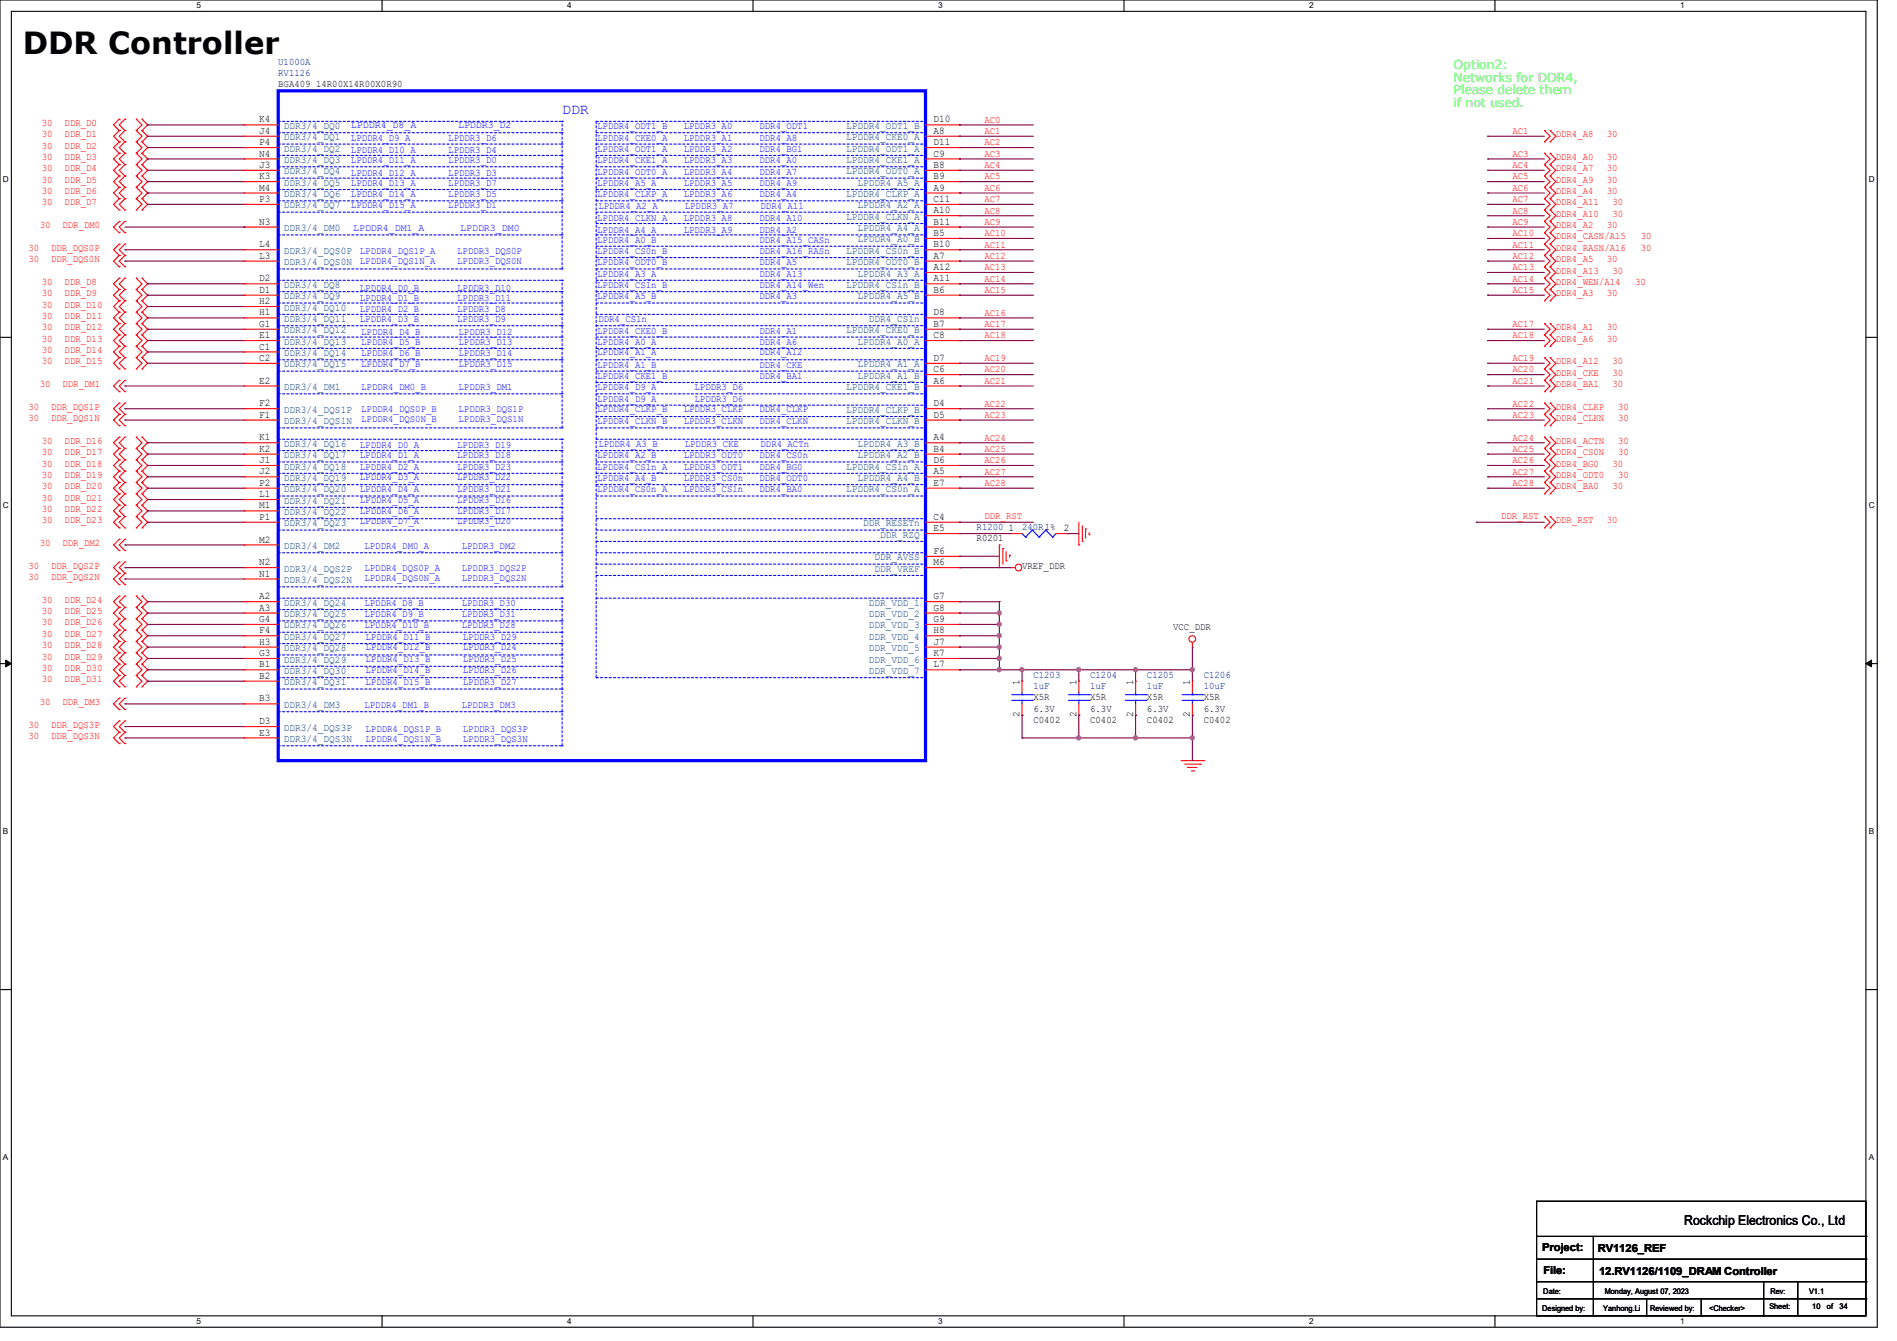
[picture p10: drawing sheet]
<svg xmlns="http://www.w3.org/2000/svg" width="297mm" height="210mm" viewBox="0 0 297 210" stroke-linecap="round" stroke-linejoin="round" font-family="sans-serif">
<defs><g id="words">
<text font-size="4.8" x="3.6" y="8.4">DDR Controller</text>
<text font-size="2.3" fill="#00f" x="88" y="17.9">DDR</text>
<text font-size="2.1" x="263.7" y="191.9">Rockchip Electronics Co., Ltd</text>
<g font-size="1.9" fill="#0f0">
<text x="227.6" y="10.8">Option2:</text>
<text x="227.6" y="12.8">Networks for DDR4,</text>
<text x="227.6" y="14.7">Please delete them</text>
<text x="227.6" y="16.7">if not used.</text>
</g>
<g font-size="1.7">
<text x="241.5" y="196">Project:</text>
<text x="250.1" y="196.1">RV1126_REF</text>
<text x="241.6" y="199.5">File:</text>
<text x="250.4" y="199.7">12.RV1126/1109_DRAM Controller</text>
</g>
<g font-size="1.6" fill="#000080">
<text x="43.6" y="10.1">U1000A</text>
<text x="43.6" y="11.9">RV1126</text>
<text x="152.9" y="83">R1200</text>
<text x="160" y="83">240R1%</text>
<text x="161.8" y="106.1">C1203</text>
<text x="161.8" y="107.9">1uF</text>
<text x="170.7" y="106.1">C1204</text>
<text x="170.7" y="107.9">1uF</text>
<text x="179.6" y="106.1">C1205</text>
<text x="179.6" y="107.9">1uF</text>
<text x="188.5" y="106.1">C1206</text>
<text x="188.5" y="107.9">10uF</text>
</g>
<g font-size="1.6">
<text x="43.6" y="13.7">BGA409_14R00X14R00X0R90</text>
<text x="40.6" y="19.2">K4</text>
<text x="40.6" y="21">J4</text>
<text x="40.6" y="22.7">P4</text>
<text x="146.1" y="21">A8</text>
<text x="146.1" y="22.7">D11</text>
<text x="146.1" y="19.2">D10</text>
<text x="40.6" y="24.5">N4</text>
<text x="40.6" y="26.3">J3</text>
<text x="40.6" y="28.1">K3</text>
<text x="40.6" y="29.8">M4</text>
<text x="146.1" y="24.5">C9</text>
<text x="146.1" y="29.8">A9</text>
<text x="146.1" y="26.3">B8</text>
<text x="146.1" y="28.1">B9</text>
<text x="40.6" y="31.6">P3</text>
<text x="40.6" y="35.2">N3</text>
<text x="146.1" y="35.2">B11</text>
<text x="146.1" y="33.4">A10</text>
<text x="146.1" y="31.6">C11</text>
<text x="40.6" y="38.7">L4</text>
<text x="40.6" y="40.5">L3</text>
<text x="146.1" y="40.5">A7</text>
<text x="146.1" y="37">B5</text>
<text x="146.1" y="38.7">B10</text>
<text x="40.6" y="44.1">D2</text>
<text x="40.6" y="45.8">D1</text>
<text x="40.6" y="47.6">H2</text>
<text x="146.1" y="45.8">B6</text>
<text x="146.1" y="42.3">A12</text>
<text x="146.1" y="44.1">A11</text>
<text x="40.6" y="49.4">H1</text>
<text x="40.6" y="51.2">G1</text>
<text x="40.6" y="53">E1</text>
<text x="146.1" y="51.2">B7</text>
<text x="146.1" y="53">C8</text>
<text x="146.1" y="49.4">D8</text>
<text x="40.6" y="54.7">C1</text>
<text x="40.6" y="56.5">C2</text>
<text x="146.1" y="56.5">D7</text>
<text x="146.1" y="58.3">C6</text>
<text x="40.6" y="60.1">E2</text>
<text x="40.6" y="63.6">F2</text>
<text x="40.6" y="65.4">F1</text>
<text x="146.1" y="63.6">D4</text>
<text x="146.1" y="65.4">D5</text>
<text x="146.1" y="60.1">A6</text>
<text x="40.6" y="69">K1</text>
<text x="40.6" y="70.7">K2</text>
<text x="146.1" y="70.7">B4</text>
<text x="146.1" y="69">A4</text>
<text x="40.6" y="72.5">J1</text>
<text x="40.6" y="74.3">J2</text>
<text x="40.6" y="76.1">P2</text>
<text x="40.6" y="77.9">L1</text>
<text x="146.1" y="72.5">D6</text>
<text x="146.1" y="76.1">E7</text>
<text x="146.1" y="74.3">A5</text>
<text x="40.6" y="79.6">M1</text>
<text x="40.6" y="81.4">P1</text>
<text x="146.1" y="81.4">C4</text>
<text x="146.1" y="83.2">E5</text>
<text x="157.9" y="83.2">1</text>
<text x="166.6" y="83.2">2</text>
<text x="40.6" y="85">M2</text>
<text x="40.6" y="88.5">N2</text>
<text x="146.1" y="86.7">F6</text>
<text x="146.1" y="88.5">M6</text>
<text x="152.9" y="84.8">R0201</text>
<text x="160" y="89.1">VREF_DDR</text>
<text x="40.6" y="93.9">A2</text>
<text x="40.6" y="95.6">A3</text>
<text x="40.6" y="90.3">N1</text>
<text x="146.1" y="93.9">G7</text>
<text x="146.1" y="95.6">G8</text>
<text x="40.6" y="97.4">G4</text>
<text x="40.6" y="99.2">F4</text>
<text x="40.6" y="101">H3</text>
<text x="146.1" y="97.4">G9</text>
<text x="146.1" y="99.2">H8</text>
<text x="146.1" y="101">J7</text>
<text x="183.7" y="98.7">VCC_DDR</text>
<text x="40.6" y="102.7">G3</text>
<text x="40.6" y="104.5">B1</text>
<text x="40.6" y="106.3">B2</text>
<text x="146.1" y="102.7">K7</text>
<text x="146.1" y="104.5">L7</text>
<text x="159.6" y="107.2" transform="rotate(-90 159.6 107.2)">1</text>
<text x="168.5" y="107.2" transform="rotate(-90 168.5 107.2)">1</text>
<text x="177.4" y="107.2" transform="rotate(-90 177.4 107.2)">1</text>
<text x="186.3" y="107.2" transform="rotate(-90 186.3 107.2)">1</text>
<text x="40.6" y="109.9">B3</text>
<text x="40.6" y="113.4">D3</text>
<text x="159.6" y="112.4" transform="rotate(-90 159.6 112.4)">2</text>
<text x="161.8" y="113.2">C0402</text>
<text x="161.8" y="109.7">X5R</text>
<text x="161.8" y="111.5">6.3V</text>
<text x="168.5" y="112.4" transform="rotate(-90 168.5 112.4)">2</text>
<text x="170.7" y="113.2">C0402</text>
<text x="170.7" y="109.7">X5R</text>
<text x="170.7" y="111.5">6.3V</text>
<text x="177.4" y="112.4" transform="rotate(-90 177.4 112.4)">2</text>
<text x="179.6" y="113.2">C0402</text>
<text x="179.6" y="109.7">X5R</text>
<text x="179.6" y="111.5">6.3V</text>
<text x="186.3" y="112.4" transform="rotate(-90 186.3 112.4)">2</text>
<text x="188.5" y="113.2">C0402</text>
<text x="188.5" y="109.7">X5R</text>
<text x="188.5" y="111.5">6.3V</text>
<text x="40.6" y="115.2">E3</text>
</g>
<g font-size="1.6" fill="#f00">
<text x="6.6" y="19.7">30</text>
<text x="6.6" y="21.5">30</text>
<text x="6.6" y="23.3">30</text>
<text x="10.1" y="19.7">DDR_D0</text>
<text x="10.1" y="21.5">DDR_D1</text>
<text x="10.1" y="23.3">DDR_D2</text>
<text x="154.1" y="19.2">AC0</text>
<text x="154.1" y="21">AC1</text>
<text x="154.1" y="22.8">AC2</text>
<text x="236.8" y="21">AC1</text>
<text x="243.6" y="21.5">DDR4_A8</text>
<text x="251.6" y="21.5">30</text>
<text x="6.6" y="25.1">30</text>
<text x="6.6" y="26.8">30</text>
<text x="6.6" y="28.6">30</text>
<text x="10.1" y="25.1">DDR_D3</text>
<text x="10.1" y="26.8">DDR_D4</text>
<text x="10.1" y="28.6">DDR_D5</text>
<text x="154.1" y="24.6">AC3</text>
<text x="154.1" y="26.3">AC4</text>
<text x="154.1" y="28.1">AC5</text>
<text x="154.1" y="29.9">AC6</text>
<text x="236.8" y="24.6">AC3</text>
<text x="236.8" y="26.3">AC4</text>
<text x="236.8" y="28.1">AC5</text>
<text x="236.8" y="29.9">AC6</text>
<text x="243.6" y="25.1">DDR4_A0</text>
<text x="243.6" y="26.8">DDR4_A7</text>
<text x="243.6" y="28.6">DDR4_A9</text>
<text x="251.6" y="25.1">30</text>
<text x="251.6" y="26.8">30</text>
<text x="251.6" y="28.6">30</text>
<text x="6.2" y="35.7">30</text>
<text x="6.6" y="30.4">30</text>
<text x="6.6" y="32.2">30</text>
<text x="9.8" y="35.7">DDR_DM0</text>
<text x="10.1" y="30.4">DDR_D6</text>
<text x="10.1" y="32.2">DDR_D7</text>
<text x="154.1" y="31.7">AC7</text>
<text x="154.1" y="33.4">AC8</text>
<text x="154.1" y="35.2">AC9</text>
<text x="236.8" y="31.7">AC7</text>
<text x="236.8" y="33.4">AC8</text>
<text x="236.8" y="35.2">AC9</text>
<text x="243.6" y="30.4">DDR4_A4</text>
<text x="243.6" y="32.2">DDR4_A11</text>
<text x="243.6" y="34">DDR4_A10</text>
<text x="243.6" y="35.7">DDR4_A2</text>
<text x="251.6" y="30.4">30</text>
<text x="251.6" y="35.7">30</text>
<text x="252.5" y="32.2">30</text>
<text x="252.5" y="34">30</text>
<text x="4.4" y="39.3">30</text>
<text x="4.4" y="41.1">30</text>
<text x="8" y="39.3">DDR_DQS0P</text>
<text x="8" y="41.1">DDR_DQS0N</text>
<text x="154.1" y="37">AC10</text>
<text x="154.1" y="38.8">AC11</text>
<text x="154.1" y="40.6">AC12</text>
<text x="236.8" y="37">AC10</text>
<text x="236.8" y="38.8">AC11</text>
<text x="236.8" y="40.6">AC12</text>
<text x="243.6" y="37.5">DDR4_CASN/A15</text>
<text x="243.6" y="39.3">DDR4_RASN/A16</text>
<text x="243.6" y="41.1">DDR4_A5</text>
<text x="251.6" y="41.1">30</text>
<text x="256.9" y="37.5">30</text>
<text x="256.9" y="39.3">30</text>
<text x="6.6" y="44.6">30</text>
<text x="6.6" y="46.4">30</text>
<text x="10.1" y="44.6">DDR_D8</text>
<text x="10.1" y="46.4">DDR_D9</text>
<text x="154.1" y="42.3">AC13</text>
<text x="154.1" y="44.1">AC14</text>
<text x="154.1" y="45.9">AC15</text>
<text x="236.8" y="42.3">AC13</text>
<text x="236.8" y="44.1">AC14</text>
<text x="236.8" y="45.9">AC15</text>
<text x="243.6" y="42.8">DDR4_A13</text>
<text x="243.6" y="44.6">DDR4_WEN/A14</text>
<text x="243.6" y="46.4">DDR4_A3</text>
<text x="251.6" y="46.4">30</text>
<text x="252.5" y="42.8">30</text>
<text x="256" y="44.6">30</text>
<text x="6.6" y="48.2">30</text>
<text x="6.6" y="50">30</text>
<text x="6.6" y="51.7">30</text>
<text x="6.6" y="53.5">30</text>
<text x="10.1" y="48.2">DDR_D10</text>
<text x="10.1" y="50">DDR_D11</text>
<text x="10.1" y="51.7">DDR_D12</text>
<text x="10.1" y="53.5">DDR_D13</text>
<text x="154.1" y="49.4">AC16</text>
<text x="154.1" y="51.2">AC17</text>
<text x="154.1" y="53">AC18</text>
<text x="236.8" y="51.2">AC17</text>
<text x="236.8" y="53">AC18</text>
<text x="243.6" y="51.7">DDR4_A1</text>
<text x="243.6" y="53.5">DDR4_A6</text>
<text x="251.6" y="51.7">30</text>
<text x="251.6" y="53.5">30</text>
<text x="6.6" y="55.3">30</text>
<text x="6.6" y="57.1">30</text>
<text x="10.1" y="55.3">DDR_D14</text>
<text x="10.1" y="57.1">DDR_D15</text>
<text x="154.1" y="56.6">AC19</text>
<text x="154.1" y="58.3">AC20</text>
<text x="236.8" y="56.6">AC19</text>
<text x="236.8" y="58.3">AC20</text>
<text x="243.6" y="57.1">DDR4_A12</text>
<text x="243.6" y="58.8">DDR4_CKE</text>
<text x="252.5" y="57.1">30</text>
<text x="252.5" y="58.8">30</text>
<text x="4.4" y="64.2">30</text>
<text x="4.4" y="66">30</text>
<text x="6.2" y="60.6">30</text>
<text x="8" y="64.2">DDR_DQS1P</text>
<text x="8" y="66">DDR_DQS1N</text>
<text x="9.8" y="60.6">DDR_DM1</text>
<text x="154.1" y="63.7">AC22</text>
<text x="154.1" y="65.4">AC23</text>
<text x="154.1" y="60.1">AC21</text>
<text x="236.8" y="60.1">AC21</text>
<text x="236.8" y="63.7">AC22</text>
<text x="236.8" y="65.4">AC23</text>
<text x="243.6" y="60.6">DDR4_BA1</text>
<text x="243.6" y="64.2">DDR4_CLKP</text>
<text x="243.6" y="66">DDR4_CLKN</text>
<text x="252.5" y="60.6">30</text>
<text x="253.4" y="64.2">30</text>
<text x="253.4" y="66">30</text>
<text x="6.6" y="69.5">30</text>
<text x="6.6" y="71.3">30</text>
<text x="10.1" y="69.5">DDR_D16</text>
<text x="10.1" y="71.3">DDR_D17</text>
<text x="154.1" y="69">AC24</text>
<text x="154.1" y="70.8">AC25</text>
<text x="236.8" y="69">AC24</text>
<text x="236.8" y="70.8">AC25</text>
<text x="243.6" y="69.5">DDR4_ACTN</text>
<text x="243.6" y="71.3">DDR4_CS0N</text>
<text x="253.4" y="69.5">30</text>
<text x="253.4" y="71.3">30</text>
<text x="6.6" y="73.1">30</text>
<text x="6.6" y="74.8">30</text>
<text x="6.6" y="76.6">30</text>
<text x="10.1" y="73.1">DDR_D18</text>
<text x="10.1" y="74.8">DDR_D19</text>
<text x="10.1" y="76.6">DDR_D20</text>
<text x="154.1" y="74.3">AC27</text>
<text x="154.1" y="76.1">AC28</text>
<text x="154.1" y="72.6">AC26</text>
<text x="236.8" y="72.6">AC26</text>
<text x="236.8" y="74.3">AC27</text>
<text x="236.8" y="76.1">AC28</text>
<text x="243.6" y="73.1">DDR4_BG0</text>
<text x="243.6" y="74.8">DDR4_ODT0</text>
<text x="243.6" y="76.6">DDR4_BA0</text>
<text x="252.5" y="73.1">30</text>
<text x="252.5" y="76.6">30</text>
<text x="253.4" y="74.8">30</text>
<text x="6.6" y="78.4">30</text>
<text x="6.6" y="80.2">30</text>
<text x="6.6" y="82">30</text>
<text x="10.1" y="78.4">DDR_D21</text>
<text x="10.1" y="80.2">DDR_D22</text>
<text x="10.1" y="82">DDR_D23</text>
<text x="154.1" y="81.2">DDR_RST</text>
<text x="235" y="81.2">DDR_RST</text>
<text x="243.6" y="82">DDR_RST</text>
<text x="251.6" y="82">30</text>
<text x="4.4" y="89.1">30</text>
<text x="6.2" y="85.5">30</text>
<text x="8" y="89.1">DDR_DQS2P</text>
<text x="9.8" y="85.5">DDR_DM2</text>
<text x="4.4" y="90.8">30</text>
<text x="6.6" y="94.4">30</text>
<text x="8" y="90.8">DDR_DQS2N</text>
<text x="10.1" y="94.4">DDR_D24</text>
<text x="6.6" y="96.2">30</text>
<text x="6.6" y="98">30</text>
<text x="6.6" y="99.7">30</text>
<text x="6.6" y="101.5">30</text>
<text x="10.1" y="96.2">DDR_D25</text>
<text x="10.1" y="98">DDR_D26</text>
<text x="10.1" y="99.7">DDR_D27</text>
<text x="10.1" y="101.5">DDR_D28</text>
<text x="6.6" y="103.3">30</text>
<text x="6.6" y="105.1">30</text>
<text x="6.6" y="106.8">30</text>
<text x="10.1" y="103.3">DDR_D29</text>
<text x="10.1" y="105.1">DDR_D30</text>
<text x="10.1" y="106.8">DDR_D31</text>
<text x="4.4" y="114">30</text>
<text x="6.2" y="110.4">30</text>
<text x="8" y="114">DDR_DQS3P</text>
<text x="9.8" y="110.4">DDR_DM3</text>
<text x="4.4" y="115.7">30</text>
<text x="8" y="115.7">DDR_DQS3N</text>
</g>
<g font-size="1.6" fill="#004080">
<text x="44.4" y="20.2">DDR3/4_DQ0</text>
<text x="44.4" y="22">DDR3/4_DQ1</text>
<text x="44.4" y="23.7">DDR3/4_DQ2</text>
<text x="132.5" y="22">LPDDR4_CKE0_A</text>
<text x="132.5" y="23.7">LPDDR4_ODT1_A</text>
<text x="132.5" y="20.2">LPDDR4_ODT1_B</text>
<text x="44.4" y="25.5">DDR3/4_DQ3</text>
<text x="44.4" y="27.3">DDR3/4_DQ4</text>
<text x="44.4" y="29.1">DDR3/4_DQ5</text>
<text x="132.5" y="25.5">LPDDR4_CKE1_A</text>
<text x="132.5" y="27.3">LPDDR4_ODT0_A</text>
<text x="134.2" y="29.1">LPDDR4_A5_A</text>
<text x="44.4" y="30.9">DDR3/4_DQ6</text>
<text x="44.4" y="32.6">DDR3/4_DQ7</text>
<text x="132.5" y="30.9">LPDDR4_CLKP_A</text>
<text x="132.5" y="34.4">LPDDR4_CLKN_A</text>
<text x="134.2" y="32.6">LPDDR4_A2_A</text>
<text x="44.4" y="36.2">DDR3/4_DM0</text>
<text x="44.4" y="39.8">DDR3/4_DQS0P</text>
<text x="44.4" y="41.5">DDR3/4_DQS0N</text>
<text x="132.5" y="41.5">LPDDR4_ODT0_B</text>
<text x="132.5" y="39.8">LPDDR4_CS0n_B</text>
<text x="134.2" y="36.2">LPDDR4_A4_A</text>
<text x="134.2" y="38">LPDDR4_A0_B</text>
<text x="44.4" y="45.1">DDR3/4_DQ8</text>
<text x="44.4" y="46.9">DDR3/4_DQ9</text>
<text x="132.5" y="45.1">LPDDR4_CS1n_B</text>
<text x="134.2" y="46.9">LPDDR4_A5_B</text>
<text x="134.2" y="43.3">LPDDR4_A3_A</text>
<text x="44.4" y="48.6">DDR3/4_DQ10</text>
<text x="44.4" y="50.4">DDR3/4_DQ11</text>
<text x="44.4" y="52.2">DDR3/4_DQ12</text>
<text x="44.4" y="54">DDR3/4_DQ13</text>
<text x="132.5" y="52.2">LPDDR4_CKE0_B</text>
<text x="134.2" y="54">LPDDR4_A0_A</text>
<text x="136" y="50.4">DDR4_CS1n</text>
<text x="44.4" y="55.8">DDR3/4_DQ14</text>
<text x="44.4" y="57.5">DDR3/4_DQ15</text>
<text x="134.2" y="57.5">LPDDR4_A1_A</text>
<text x="134.2" y="59.3">LPDDR4_A1_B</text>
<text x="44.4" y="61.1">DDR3/4_DM1</text>
<text x="44.4" y="64.6">DDR3/4_DQS1P</text>
<text x="132.5" y="64.6">LPDDR4_CLKP_B</text>
<text x="132.5" y="61.1">LPDDR4_CKE1_B</text>
<text x="44.4" y="70">DDR3/4_DQ16</text>
<text x="44.4" y="71.8">DDR3/4_DQ17</text>
<text x="44.4" y="66.4">DDR3/4_DQS1N</text>
<text x="132.5" y="66.4">LPDDR4_CLKN_B</text>
<text x="134.2" y="71.8">LPDDR4_A2_B</text>
<text x="134.2" y="70">LPDDR4_A3_B</text>
<text x="44.4" y="73.5">DDR3/4_DQ18</text>
<text x="44.4" y="75.3">DDR3/4_DQ19</text>
<text x="44.4" y="77.1">DDR3/4_DQ20</text>
<text x="132.5" y="73.5">LPDDR4_CS1n_A</text>
<text x="132.5" y="77.1">LPDDR4_CS0n_A</text>
<text x="134.2" y="75.3">LPDDR4_A4_B</text>
<text x="44.4" y="78.9">DDR3/4_DQ21</text>
<text x="44.4" y="80.6">DDR3/4_DQ22</text>
<text x="44.4" y="82.4">DDR3/4_DQ23</text>
<text x="135.1" y="82.4">DDR_RESETn</text>
<text x="44.4" y="86">DDR3/4_DM2</text>
<text x="44.4" y="89.5">DDR3/4_DQS2P</text>
<text x="136.9" y="87.8">DDR_AVSS</text>
<text x="136.9" y="89.5">DDR_VREF</text>
<text x="137.8" y="84.2">DDR_RZQ</text>
<text x="44.4" y="94.9">DDR3/4_DQ24</text>
<text x="44.4" y="91.3">DDR3/4_DQS2N</text>
<text x="136" y="94.9">DDR_VDD_1</text>
<text x="44.4" y="96.6">DDR3/4_DQ25</text>
<text x="44.4" y="98.4">DDR3/4_DQ26</text>
<text x="44.4" y="100.2">DDR3/4_DQ27</text>
<text x="44.4" y="102">DDR3/4_DQ28</text>
<text x="136" y="96.6">DDR_VDD_2</text>
<text x="136" y="98.4">DDR_VDD_3</text>
<text x="136" y="100.2">DDR_VDD_4</text>
<text x="136" y="102">DDR_VDD_5</text>
<text x="44.4" y="103.8">DDR3/4_DQ29</text>
<text x="44.4" y="105.5">DDR3/4_DQ30</text>
<text x="44.4" y="107.3">DDR3/4_DQ31</text>
<text x="136" y="103.8">DDR_VDD_6</text>
<text x="136" y="105.5">DDR_VDD_7</text>
<text x="44.4" y="110.9">DDR3/4_DM3</text>
<text x="44.4" y="114.4">DDR3/4_DQS3P</text>
<text x="44.4" y="116.2">DDR3/4_DQS3N</text>
</g>
<g font-size="1.6" fill="#00f">
<text x="54.9" y="22">LPDDR4_D9_A</text>
<text x="54.9" y="20.1">LPDDR4_D8_A</text>
<text x="70.2" y="22">LPDDR3_D6</text>
<text x="71.7" y="20.1">LPDDR3_D2</text>
<text x="93.5" y="22">LPDDR4_CKE0_A</text>
<text x="93.5" y="20.2">LPDDR4_ODT1_B</text>
<text x="93.5" y="23.8">LPDDR4_ODT1_A</text>
<text x="107.1" y="22">LPDDR3_A1</text>
<text x="107.1" y="20.2">LPDDR3_A0</text>
<text x="107.1" y="23.8">LPDDR3_A2</text>
<text x="118.9" y="22">DDR4_A8</text>
<text x="118.9" y="20.2">DDR4_ODT1</text>
<text x="118.9" y="23.8">DDR4_BG1</text>
<text x="54.9" y="24">LPDDR4_D10_A</text>
<text x="54.9" y="25.6">LPDDR4_D11_A</text>
<text x="54.9" y="29.1">LPDDR4_D13_A</text>
<text x="54.9" y="27.6">LPDDR4_D12_A</text>
<text x="70.2" y="24">LPDDR3_D4</text>
<text x="70.2" y="25.6">LPDDR3_D0</text>
<text x="70.2" y="29.1">LPDDR3_D7</text>
<text x="70.2" y="27.6">LPDDR3_D3</text>
<text x="93.5" y="25.6">LPDDR4_CKE1_A</text>
<text x="93.5" y="29.1">LPDDR4_A5_A</text>
<text x="93.5" y="27.3">LPDDR4_ODT0_A</text>
<text x="107.1" y="25.6">LPDDR3_A3</text>
<text x="107.1" y="29.1">LPDDR3_A5</text>
<text x="107.1" y="27.3">LPDDR3_A4</text>
<text x="118.9" y="25.6">DDR4_A0</text>
<text x="118.9" y="29.1">DDR4_A9</text>
<text x="118.9" y="27.3">DDR4_A7</text>
<text x="54.9" y="32.5">LPDDR4_D15_A</text>
<text x="54.9" y="30.9">LPDDR4_D14_A</text>
<text x="70.2" y="32.5">LPDDR3_D1</text>
<text x="70.2" y="30.9">LPDDR3_D5</text>
<text x="93.5" y="30.9">LPDDR4_CLKP_A</text>
<text x="93.5" y="34.7">LPDDR4_CLKN_A</text>
<text x="93.7" y="32.7">LPDDR4_A2_A</text>
<text x="107.1" y="30.9">LPDDR3_A6</text>
<text x="107.1" y="34.7">LPDDR3_A8</text>
<text x="107.2" y="32.7">LPDDR3_A7</text>
<text x="118.9" y="30.9">DDR4_A4</text>
<text x="118.9" y="34.7">DDR4_A10</text>
<text x="119.1" y="32.7">DDR4_A11</text>
<text x="55.3" y="36.2">LPDDR4_DM1_A</text>
<text x="56.3" y="41.4">LPDDR4_DQS1N_A</text>
<text x="56.3" y="39.8">LPDDR4_DQS1P_A</text>
<text x="71.6" y="41.4">LPDDR3_DQS0N</text>
<text x="71.6" y="39.8">LPDDR3_DQS0P</text>
<text x="72" y="36.2">LPDDR3_DM0</text>
<text x="93.5" y="38">LPDDR4_A0_B</text>
<text x="93.5" y="41.6">LPDDR4_ODT0_B</text>
<text x="93.5" y="39.8">LPDDR4_CS0n_B</text>
<text x="93.5" y="36.4">LPDDR4_A4_A</text>
<text x="107.1" y="36.4">LPDDR3_A9</text>
<text x="118.9" y="38">DDR4_A15_CASn</text>
<text x="118.9" y="41.6">DDR4_A5</text>
<text x="118.9" y="39.8">DDR4_A16_RASn</text>
<text x="118.9" y="36.4">DDR4_A2</text>
<text x="56.3" y="47.1">LPDDR4_D1_B</text>
<text x="56.3" y="45.5">LPDDR4_D0_B</text>
<text x="71.6" y="47.1">LPDDR3_D11</text>
<text x="71.6" y="45.5">LPDDR3_D10</text>
<text x="93.5" y="45.1">LPDDR4_CS1n_B</text>
<text x="93.5" y="46.9">LPDDR4_A5_B</text>
<text x="93.5" y="43.3">LPDDR4_A3_A</text>
<text x="118.9" y="45.1">DDR4_A14_Wen</text>
<text x="118.9" y="46.9">DDR4_A3</text>
<text x="118.9" y="43.3">DDR4_A13</text>
<text x="56.3" y="50.5">LPDDR4_D3_B</text>
<text x="56.3" y="48.9">LPDDR4_D2_B</text>
<text x="56.6" y="52.4">LPDDR4_D4_B</text>
<text x="71.6" y="50.5">LPDDR3_D9</text>
<text x="71.6" y="48.9">LPDDR3_D8</text>
<text x="71.8" y="52.4">LPDDR3_D12</text>
<text x="93.5" y="52.2">LPDDR4_CKE0_B</text>
<text x="93.7" y="50.5">DDR4_CS1n</text>
<text x="118.9" y="52.2">DDR4_A1</text>
<text x="56.6" y="57.4">LPDDR4_D7_B</text>
<text x="56.6" y="54">LPDDR4_D5_B</text>
<text x="56.6" y="55.8">LPDDR4_D6_B</text>
<text x="71.8" y="57.4">LPDDR3_D15</text>
<text x="71.8" y="54">LPDDR3_D13</text>
<text x="71.8" y="55.8">LPDDR3_D14</text>
<text x="93.5" y="59.4">LPDDR4_CKE1_B</text>
<text x="93.5" y="54">LPDDR4_A0_A</text>
<text x="93.5" y="55.6">LPDDR4_A1_A</text>
<text x="93.5" y="57.6">LPDDR4_A1_B</text>
<text x="118.9" y="59.4">DDR4_BA1</text>
<text x="118.9" y="54">DDR4_A6</text>
<text x="118.9" y="55.6">DDR4_A12</text>
<text x="118.9" y="57.6">DDR4_CKE</text>
<text x="56.6" y="61.1">LPDDR4_DM0_B</text>
<text x="56.6" y="64.5">LPDDR4_DQS0P_B</text>
<text x="71.8" y="61.1">LPDDR3_DM1</text>
<text x="71.8" y="64.5">LPDDR3_DQS1P</text>
<text x="93.5" y="61.1">LPDDR4_D9_A</text>
<text x="93.5" y="62.9">LPDDR4_D9_A</text>
<text x="93.5" y="64.5">LPDDR4_CLKP_B</text>
<text x="107.1" y="64.5">LPDDR3_CLKP</text>
<text x="108.7" y="61.1">LPDDR3_D6</text>
<text x="108.7" y="62.9">LPDDR3_D6</text>
<text x="118.9" y="64.5">DDR4_CLKP</text>
<text x="56.3" y="71.8">LPDDR4_D1_A</text>
<text x="56.3" y="70.2">LPDDR4_D0_A</text>
<text x="56.6" y="66.1">LPDDR4_DQS0N_B</text>
<text x="71.6" y="71.8">LPDDR3_D18</text>
<text x="71.6" y="70.2">LPDDR3_D19</text>
<text x="71.8" y="66.1">LPDDR3_DQS1N</text>
<text x="93.5" y="66.5">LPDDR4_CLKN_B</text>
<text x="93.5" y="71.8">LPDDR4_A2_B</text>
<text x="93.7" y="70">LPDDR4_A3_B</text>
<text x="107.1" y="66.5">LPDDR3_CLKN</text>
<text x="107.1" y="71.8">LPDDR3_ODT0</text>
<text x="107.2" y="70">LPDDR3_CKE</text>
<text x="118.9" y="66.5">DDR4_CLKN</text>
<text x="118.9" y="71.8">DDR4_CS0n</text>
<text x="119.1" y="70">DDR4_ACTn</text>
<text x="56.3" y="75.2">LPDDR4_D3_A</text>
<text x="56.3" y="73.6">LPDDR4_D2_A</text>
<text x="56.3" y="77.1">LPDDR4_D4_A</text>
<text x="71.6" y="75.2">LPDDR3_D22</text>
<text x="71.6" y="73.6">LPDDR3_D23</text>
<text x="71.6" y="77.1">LPDDR3_D21</text>
<text x="93.5" y="73.6">LPDDR4_CS1n_A</text>
<text x="93.5" y="75.4">LPDDR4_A4_B</text>
<text x="93.5" y="77.1">LPDDR4_CS0n_A</text>
<text x="107.1" y="73.6">LPDDR3_ODT1</text>
<text x="107.1" y="75.4">LPDDR3_CS0n</text>
<text x="107.1" y="77.1">LPDDR3_CS1n</text>
<text x="118.9" y="73.6">DDR4_BG0</text>
<text x="118.9" y="75.4">DDR4_ODT0</text>
<text x="118.9" y="77.1">DDR4_BA0</text>
<text x="56.3" y="82.1">LPDDR4_D7_A</text>
<text x="56.3" y="78.7">LPDDR4_D5_A</text>
<text x="56.3" y="80.5">LPDDR4_D6_A</text>
<text x="71.6" y="82.1">LPDDR3_D20</text>
<text x="71.6" y="78.7">LPDDR3_D16</text>
<text x="71.6" y="80.5">LPDDR3_D17</text>
<text x="57.1" y="86">LPDDR4_DM0_A</text>
<text x="57.1" y="89.4">LPDDR4_DQS0P_A</text>
<text x="72.3" y="86">LPDDR3_DM2</text>
<text x="72.3" y="89.4">LPDDR3_DQS2P</text>
<text x="57.1" y="91">LPDDR4_DQS0N_A</text>
<text x="57.1" y="94.9">LPDDR4_D8_B</text>
<text x="72.3" y="91">LPDDR3_DQS2N</text>
<text x="72.3" y="94.9">LPDDR3_D30</text>
<text x="57.1" y="98.3">LPDDR4_D10_B</text>
<text x="57.1" y="96.7">LPDDR4_D9_B</text>
<text x="57.2" y="101.9">LPDDR4_D12_B</text>
<text x="57.2" y="100.2">LPDDR4_D11_B</text>
<text x="72.3" y="98.3">LPDDR3_D28</text>
<text x="72.3" y="96.7">LPDDR3_D31</text>
<text x="72.5" y="101.9">LPDDR3_D24</text>
<text x="72.5" y="100.2">LPDDR3_D29</text>
<text x="57.2" y="105.4">LPDDR4_D14_B</text>
<text x="57.2" y="103.6">LPDDR4_D13_B</text>
<text x="57.2" y="107.4">LPDDR4_D15_B</text>
<text x="72.5" y="105.4">LPDDR3_D26</text>
<text x="72.5" y="103.6">LPDDR3_D25</text>
<text x="72.5" y="107.4">LPDDR3_D27</text>
<text x="57.1" y="110.9">LPDDR4_DM1_B</text>
<text x="72.3" y="110.9">LPDDR3_DM3</text>
<text x="57.2" y="116.2">LPDDR4_DQS1N_B</text>
<text x="57.2" y="114.7">LPDDR4_DQS1P_B</text>
<text x="72.5" y="116.2">LPDDR3_DQS3N</text>
<text x="72.5" y="114.7">LPDDR3_DQS3P</text>
</g>
<g font-size="1.3">
<text x="30.8" y="1.3">5</text>
<text x="88.8" y="1.3">4</text>
<text x="146.9" y="1.3">3</text>
<text x="205" y="1.3">2</text>
<text x="263.1" y="1.3">1</text>
<text x=".5" y="28.4">D</text>
<text x="292.6" y="28.4">D</text>
<text x=".5" y="79.5">C</text>
<text x="292.6" y="79.5">C</text>
<text x=".5" y="130.6">B</text>
<text x="292.6" y="130.6">B</text>
<text x=".5" y="181.7">A</text>
<text x="292.6" y="181.7">A</text>
<text x="30.8" y="207.4">5</text>
<text x="88.8" y="207.4">4</text>
<text x="146.9" y="207.4">3</text>
<text x="205" y="207.4">2</text>
<text x="263.1" y="207.4">1</text>
</g>
<g font-size="1.2">
<text x="241.6" y="202.6">Date:</text>
<text x="251.2" y="202.6">Monday, August 07, 2023</text>
<text x="277.2" y="202.6">Rev:</text>
<text x="283.2" y="202.6">V1.1</text>
<text x="241.5" y="205.3">Designed by:</text>
<text x="251" y="205.3">Yanhong.Li</text>
<text x="258.4" y="205.3">Reviewed by:</text>
<text x="267.6" y="205.3">&lt;Checker&gt;</text>
<text x="277" y="205.1">Sheet:</text>
<text x="283.8" y="205.1">10</text>
<text x="286" y="205.1">of</text>
<text x="288" y="205.1">34</text>
</g>
</g></defs>
<path d="M0 0h293.9v207.9h-293.9zM1.8 1.8h290.3v204.3h-290.3z" fill="none" stroke="#000" stroke-width=".17"/>
<g fill="#fff">
<path d="M30.8 .2h.7v1.4h-.7z"/>
<path d="M30.8 206.2h.7v1.4h-.7z"/>
</g>
<path d="M59.8 0v1.8M59.8 206.1v1.8" fill="none" stroke="#000" stroke-width=".17"/>
<g fill="#fff">
<path d="M88.8 .2h.7v1.4h-.7z"/>
<path d="M88.8 206.2h.7v1.4h-.7z"/>
</g>
<path d="M117.9 0v1.8M117.9 206.1v1.8" fill="none" stroke="#000" stroke-width=".17"/>
<g fill="#fff">
<path d="M146.9 .2h.7v1.4h-.7z"/>
<path d="M146.9 206.2h.7v1.4h-.7z"/>
</g>
<path d="M176 0v1.8M176 206.1v1.8" fill="none" stroke="#000" stroke-width=".17"/>
<g fill="#fff">
<path d="M205 .2h.7v1.4h-.7z"/>
<path d="M205 206.2h.7v1.4h-.7z"/>
</g>
<path d="M234.1 0v1.8M234.1 206.1v1.8" fill="none" stroke="#000" stroke-width=".17"/>
<g fill="#fff">
<path d="M263.1 .2h.6v1.4h-.6z"/>
<path d="M263.1 206.2h.6v1.4h-.6z"/>
<path d="M.5 27.3h.9v1.4h-.9z"/>
<path d="M292.6 27.3h.9v1.4h-.9z"/>
<path d="M.5 78.4h.9v1.4h-.9z"/>
<path d="M292.6 78.4h.9v1.4h-.9z"/>
</g>
<path d="M0 52.8h1.8M292.1 52.8h1.8" fill="none" stroke="#000" stroke-width=".17"/>
<g fill="#fff">
<path d="M.5 129.5h.8v1.4h-.8z"/>
<path d="M292.6 129.5h.8v1.4h-.8z"/>
</g>
<path d="M0 103.9h1.8M292.1 103.9h1.8" fill="none" stroke="#000" stroke-width=".17"/>
<path d="M.9 103.4l.9 .5-.9 .5zM292.1 103.9l.9-.5v1z" fill="#000" stroke="#000" stroke-width=".16"/>
<g fill="#fff">
<path d="M.5 180.5h.8v1.4h-.8z"/>
<path d="M292.6 180.5h.8v1.4h-.8z"/>
</g>
<g fill="none" stroke="#000" stroke-width=".17">
<path d="M0 155h1.8M292.1 155h1.8M240.6 188.1h51.5v18h-51.5zM240.6 193.6h51.5M240.6 197.2h51.5M249.5 193.6v12.5M292.1 193.6h.1M292.1 197.2h.1M240.6 200.7h51.5M240.6 203.4h51.5M249.5 206.1h.1M257.8 206.1h.1"/>
<path d="M257.8 203.4v2.7M266.4 206.1h.1M266.4 203.4v2.7M276.1 206.1h.1M276.1 200.7v5.4M281.5 206.1h.1M281.5 200.7v5.4M292.1 200.7h.1M292.1 203.4h.1"/>
</g>
<g fill="none" stroke="#f00" stroke-width=".17">
<path d="M18.7 18.7h.1M18.7 18.7l-.9 .9 .9 .8M19.6 18.7h.1M19.6 18.7l-.9 .9 .9 .8M21.3 18.7h.1M21.3 18.7l.9 .9-.9 .8M22.2 18.7h.1M22.2 18.7l.9 .9-.9 .8M38.2 19.6h.1M38.2 19.6h5.4M144.9 19.6h5.3M150.2 19.6h.1"/>
<path d="M18.7 24h.1M18.7 25.8h.1M18.7 20.4h.1M18.7 22.2h.1M18.7 27.6h.1M18.7 29.3h.1M18.7 31.1h.1M18.7 32.9h.1M18.7 34.7h.1M18.7 36.4h.1M18.7 38.2h.1M18.7 29.3l-.9 .9 .9 .9"/>
<path d="M18.7 24l-.9 .9 .9 .9M18.7 25.8l-.9 .9 .9 .9M18.7 20.4l-.9 .9 .9 .9M18.7 27.6l-.9 .8 .9 .9M18.7 22.2l-.9 .9 .9 .9M18.7 31.1l-.9 .9 .9 .9M18.7 34.7l-.9 .9 .9 .8M18.7 38.2l-.9 .9 .9 .9M19.6 24h.1M19.6 25.8h.1M19.6 20.4h.1M19.6 22.2h.1"/>
<path d="M19.6 27.6h.1M19.6 29.3h.1M19.6 31.1h.1M19.6 32.9h.1M19.6 34.7h.1M19.6 36.4h.1M19.6 38.2h.1M19.6 20.4l-.9 .9 .9 .9M19.6 27.6l-.9 .8 .9 .9M19.6 24l-.9 .9 .9 .9M19.6 22.2l-.9 .9 .9 .9M19.6 25.8l-.9 .9 .9 .9"/>
<path d="M19.6 29.3l-.9 .9 .9 .9M19.6 31.1l-.9 .9 .9 .9M19.6 34.7l-.9 .9 .9 .8M19.6 38.2l-.9 .9 .9 .9M21.3 24h.1M21.3 25.8h.1M21.3 20.4h.1M21.3 22.2h.1M21.3 27.6h.1M21.3 29.3h.1M21.3 31.1h.1M21.3 32.9h.1"/>
<path d="M21.3 24l.9 .9-.9 .9M21.3 20.4l.9 .9-.9 .9M21.3 27.6l.9 .8-.9 .9M21.3 22.2l.9 .9-.9 .9M21.3 25.8l.9 .9-.9 .9M21.3 29.3l.9 .9-.9 .9M21.3 31.1l.9 .9-.9 .9M22.2 25.8h.1M22.2 24h.1M22.2 20.4h.1M22.2 22.2h.1M22.2 27.6h.1"/>
<path d="M22.2 29.3h.1M22.2 31.1h.1M22.2 32.9h.1M22.2 24l.9 .9-.9 .9M22.2 29.3l.9 .9-.9 .9M22.2 20.4l.9 .9-.9 .9M22.2 25.8l.9 .9-.9 .9M22.2 22.2l.9 .9-.9 .9M22.2 31.1l.9 .9-.9 .9M22.2 27.6l.9 .8-.9 .9M38.2 21.3h.1M38.2 23.1h.1"/>
<path d="M38.2 24.9h.1M38.2 26.7h.1M38.2 28.4h.1M38.2 30.2h.1M38.2 32h.1M38.2 35.6h.1M38.2 39.1h.1M38.2 21.3h5.4M38.2 23.1h5.4M38.2 24.9h5.4M38.2 26.7h5.4M38.2 28.4h5.4"/>
<path d="M38.2 30.2h5.4M38.2 32h5.4M38.2 35.6h5.4M38.2 39.1h5.4M144.9 21.3h5.3M144.9 23.1h5.3M144.9 24.9h5.3M144.9 26.7h5.3M144.9 28.4h5.3M144.9 30.2h5.3M144.9 32h5.3M144.9 35.6h5.3"/>
<path d="M144.9 39.1h5.3M144.9 33.8h5.3M144.9 37.3h5.3M150.2 24.9h.1M150.2 35.6h.1M150.2 30.2h.1M150.2 26.7h.1M150.2 21.3h.1M150.2 28.4h.1M150.2 33.8h.1M150.2 32h.1M150.2 37.3h.1"/>
<path d="M150.2 39.1h.1M150.2 23.1h.1M241.8 22.2h.1M241.8 20.4h.1M241.8 25.8h.1M241.8 24h.1M241.8 27.6h.1M241.8 29.3h.1M241.8 31.1h.1M241.8 32.9h.1M241.8 34.7h.1M241.8 36.4h.1"/>
<path d="M241.8 38.2h.1M241.8 20.4l.9 .9-.9 .9M241.8 24l.9 .9-.9 .9M241.8 25.8l.9 .9-.9 .9M241.8 27.6l.9 .8-.9 .9M241.8 29.3l.9 .9-.9 .9M241.8 31.1l.9 .9-.9 .9M241.8 32.9l.9 .9-.9 .9M241.8 34.7l.9 .9-.9 .8M241.8 36.4l.9 .9-.9 .9M241.8 38.2l.9 .9-.9 .9M242.7 22.2h.1"/>
<path d="M242.7 20.4h.1M242.7 25.8h.1M242.7 24h.1M242.7 27.6h.1M242.7 29.3h.1M242.7 31.1h.1M242.7 32.9h.1M242.7 34.7h.1M242.7 36.4h.1M242.7 38.2h.1M242.7 20.4l.9 .9-.9 .9M242.7 24l.9 .9-.9 .9"/>
<path d="M242.7 25.8l.9 .9-.9 .9M242.7 27.6l.9 .8-.9 .9M242.7 29.3l.9 .9-.9 .9M242.7 31.1l.9 .9-.9 .9M242.7 32.9l.9 .9-.9 .9M242.7 34.7l.9 .9-.9 .8M242.7 36.4l.9 .9-.9 .9M242.7 38.2l.9 .9-.9 .9M18.7 59.6h.1M18.7 40h.1M18.7 41.8h.1M18.7 43.6h.1"/>
<path d="M18.7 45.3h.1M18.7 47.1h.1M18.7 48.9h.1M18.7 50.7h.1M18.7 52.5h.1M18.7 54.2h.1M18.7 56h.1M18.7 57.8h.1M18.7 59.6l-.9 .9 .9 .8M18.7 40l-.9 .9 .9 .9M18.7 48.9l-.9 .9 .9 .9M18.7 43.6l-.9 .8 .9 .9"/>
<path d="M18.7 50.7l-.9 .9 .9 .9M18.7 45.3l-.9 .9 .9 .9M18.7 52.5l-.9 .8 .9 .9M18.7 47.1l-.9 .9 .9 .9M18.7 54.2l-.9 .9 .9 .9M18.7 56l-.9 .9 .9 .9M19.6 59.6h.1M19.6 40h.1M19.6 41.8h.1M19.6 43.6h.1M19.6 45.3h.1M19.6 47.1h.1"/>
<path d="M19.6 48.9h.1M19.6 50.7h.1M19.6 52.5h.1M19.6 54.2h.1M19.6 56h.1M19.6 57.8h.1M19.6 59.6l-.9 .9 .9 .8M19.6 40l-.9 .9 .9 .9M19.6 47.1l-.9 .9 .9 .9M19.6 43.6l-.9 .8 .9 .9M19.6 48.9l-.9 .9 .9 .9M19.6 45.3l-.9 .9 .9 .9"/>
<path d="M19.6 50.7l-.9 .9 .9 .9M19.6 52.5l-.9 .8 .9 .9M19.6 54.2l-.9 .9 .9 .9M19.6 56l-.9 .9 .9 .9M21.3 43.6h.1M21.3 45.3h.1M21.3 47.1h.1M21.3 48.9h.1M21.3 50.7h.1M21.3 52.5h.1M21.3 54.2h.1M21.3 56h.1"/>
<path d="M21.3 57.8h.1M21.3 56l.9 .9-.9 .9M21.3 43.6l.9 .8-.9 .9M21.3 47.1l.9 .9-.9 .9M21.3 45.3l.9 .9-.9 .9M21.3 48.9l.9 .9-.9 .9M21.3 50.7l.9 .9-.9 .9M21.3 52.5l.9 .8-.9 .9M21.3 54.2l.9 .9-.9 .9M22.2 45.3h.1M22.2 43.6h.1M22.2 47.1h.1"/>
<path d="M22.2 48.9h.1M22.2 50.7h.1M22.2 52.5h.1M22.2 54.2h.1M22.2 56h.1M22.2 57.8h.1M22.2 54.2l.9 .9-.9 .9M22.2 43.6l.9 .8-.9 .9M22.2 45.3l.9 .9-.9 .9M22.2 50.7l.9 .9-.9 .9M22.2 47.1l.9 .9-.9 .9M22.2 52.5l.9 .8-.9 .9"/>
<path d="M22.2 48.9l.9 .9-.9 .9M22.2 56l.9 .9-.9 .9M38.2 44.4h.1M38.2 46.2h.1M38.2 48h.1M38.2 49.8h.1M38.2 51.6h.1M38.2 53.3h.1M38.2 55.1h.1M38.2 56.9h.1M38.2 40.9h.1M38.2 44.4h5.4"/>
<path d="M38.2 46.2h5.4M38.2 48h5.4M38.2 49.8h5.4M38.2 51.6h5.4M38.2 53.3h5.4M38.2 55.1h5.4M38.2 56.9h5.4M38.2 40.9h5.4M144.9 44.4h5.3M144.9 46.2h5.3M144.9 49.8h5.3M144.9 51.6h5.3"/>
<path d="M144.9 53.3h5.3M144.9 56.9h5.3M144.9 40.9h5.3M144.9 42.7h5.3M144.9 58.7h5.3M150.2 51.6h.1M150.2 46.2h.1M150.2 40.9h.1M150.2 53.3h.1M150.2 56.9h.1M150.2 42.7h.1M150.2 44.4h.1"/>
<path d="M150.2 49.8h.1M150.2 58.7h.1M241.8 40h.1M241.8 41.8h.1M241.8 43.6h.1M241.8 45.3h.1M241.8 47.1h.1M241.8 52.5h.1M241.8 50.7h.1M241.8 54.2h.1M241.8 57.8h.1M241.8 56h.1"/>
<path d="M241.8 59.6h.1M241.8 40l.9 .9-.9 .9M241.8 41.8l.9 .9-.9 .9M241.8 43.6l.9 .8-.9 .9M241.8 45.3l.9 .9-.9 .9M241.8 50.7l.9 .9-.9 .9M241.8 52.5l.9 .8-.9 .9M241.8 56l.9 .9-.9 .9M241.8 57.8l.9 .9-.9 .9M241.8 59.6l.9 .9-.9 .8M242.7 40h.1M242.7 41.8h.1"/>
<path d="M242.7 43.6h.1M242.7 45.3h.1M242.7 47.1h.1M242.7 52.5h.1M242.7 50.7h.1M242.7 54.2h.1M242.7 57.8h.1M242.7 56h.1M242.7 59.6h.1M242.7 40l.9 .9-.9 .9M242.7 41.8l.9 .9-.9 .9M242.7 43.6l.9 .8-.9 .9"/>
<path d="M242.7 45.3l.9 .9-.9 .9M242.7 50.7l.9 .9-.9 .9M242.7 52.5l.9 .8-.9 .9M242.7 56l.9 .9-.9 .9M242.7 57.8l.9 .9-.9 .9M242.7 59.6l.9 .9-.9 .8M18.7 61.3h.1M18.7 63.1h.1M18.7 64.9h.1M18.7 66.7h.1M18.7 68.5h.1M18.7 70.2h.1"/>
<path d="M18.7 72h.1M18.7 73.8h.1M18.7 75.6h.1M18.7 77.3h.1M18.7 79.1h.1M18.7 63.1l-.9 .9 .9 .9M18.7 64.9l-.9 .9 .9 .9M18.7 73.8l-.9 .9 .9 .9M18.7 68.5l-.9 .8 .9 .9M18.7 75.6l-.9 .9 .9 .8M18.7 70.2l-.9 .9 .9 .9M18.7 77.3l-.9 .9 .9 .9"/>
<path d="M18.7 72l-.9 .9 .9 .9M18.7 79.1l-.9 .9 .9 .9M19.6 61.3h.1M19.6 63.1h.1M19.6 64.9h.1M19.6 66.7h.1M19.6 68.5h.1M19.6 70.2h.1M19.6 72h.1M19.6 73.8h.1M19.6 75.6h.1M19.6 77.3h.1"/>
<path d="M19.6 79.1h.1M19.6 63.1l-.9 .9 .9 .9M19.6 64.9l-.9 .9 .9 .9M19.6 72l-.9 .9 .9 .9M19.6 68.5l-.9 .8 .9 .9M19.6 73.8l-.9 .9 .9 .9M19.6 70.2l-.9 .9 .9 .9M19.6 75.6l-.9 .9 .9 .8M19.6 77.3l-.9 .9 .9 .9M19.6 79.1l-.9 .9 .9 .9M21.3 68.5h.1M21.3 70.2h.1"/>
<path d="M21.3 72h.1M21.3 73.8h.1M21.3 75.6h.1M21.3 77.3h.1M21.3 79.1h.1M21.3 68.5l.9 .8-.9 .9M21.3 72l.9 .9-.9 .9M21.3 70.2l.9 .9-.9 .9M21.3 73.8l.9 .9-.9 .9M21.3 75.6l.9 .9-.9 .8M21.3 77.3l.9 .9-.9 .9M21.3 79.1l.9 .9-.9 .9"/>
<path d="M22.2 70.2h.1M22.2 68.5h.1M22.2 72h.1M22.2 73.8h.1M22.2 75.6h.1M22.2 77.3h.1M22.2 79.1h.1M22.2 79.1l.9 .9-.9 .9M22.2 68.5l.9 .8-.9 .9M22.2 73.8l.9 .9-.9 .9M22.2 70.2l.9 .9-.9 .9M22.2 75.6l.9 .9-.9 .8"/>
<path d="M22.2 72l.9 .9-.9 .9M22.2 77.3l.9 .9-.9 .9M38.2 69.3h.1M38.2 71.1h.1M38.2 72.9h.1M38.2 74.7h.1M38.2 76.5h.1M38.2 78.2h.1M38.2 60.5h.1M38.2 64h.1M38.2 65.8h.1M38.2 69.3h5.4"/>
<path d="M38.2 71.1h5.4M38.2 72.9h5.4M38.2 74.7h5.4M38.2 76.5h5.4M38.2 78.2h5.4M38.2 60.5h5.4M38.2 64h5.4M38.2 65.8h5.4M144.9 69.3h5.3M144.9 71.1h5.3M144.9 72.9h5.3M144.9 74.7h5.3"/>
<path d="M144.9 76.5h5.3M144.9 60.5h5.3M144.9 64h5.3M144.9 65.8h5.3M150.2 64h.1M150.2 65.8h.1M150.2 72.9h.1M150.2 76.5h.1M150.2 60.5h.1M150.2 71.1h.1M150.2 74.7h.1M150.2 69.3h.1"/>
<path d="M241.8 61.3h.1M241.8 64.9h.1M241.8 63.1h.1M241.8 66.7h.1M241.8 70.2h.1M241.8 68.5h.1M241.8 72h.1M241.8 73.8h.1M241.8 75.6h.1M241.8 77.3h.1M241.8 63.1l.9 .9-.9 .9M241.8 64.9l.9 .9-.9 .9"/>
<path d="M241.8 68.5l.9 .8-.9 .9M241.8 70.2l.9 .9-.9 .9M241.8 72l.9 .9-.9 .9M241.8 73.8l.9 .9-.9 .9M241.8 75.6l.9 .9-.9 .8M242.7 61.3h.1M242.7 64.9h.1M242.7 63.1h.1M242.7 66.7h.1M242.7 70.2h.1M242.7 68.5h.1M242.7 72h.1"/>
<path d="M242.7 73.8h.1M242.7 75.6h.1M242.7 77.3h.1M242.7 63.1l.9 .9-.9 .9M242.7 64.9l.9 .9-.9 .9M242.7 68.5l.9 .8-.9 .9M242.7 70.2l.9 .9-.9 .9M242.7 72l.9 .9-.9 .9M242.7 73.8l.9 .9-.9 .9M242.7 75.6l.9 .9-.9 .8M18.7 84.5h.1M18.7 86.2h.1"/>
<path d="M18.7 88h.1M18.7 89.8h.1M18.7 91.6h.1M18.7 80.9h.1M18.7 82.7h.1M18.7 93.3h.1M18.7 95.1h.1M18.7 96.9h.1M18.7 98.7h.1M18.7 84.5l-.9 .8 .9 .9M18.7 88l-.9 .9 .9 .9M18.7 89.8l-.9 .9 .9 .9"/>
<path d="M18.7 80.9l-.9 .9 .9 .9M18.7 98.7l-.9 .9 .9 .9M18.7 93.3l-.9 .9 .9 .9M18.7 95.1l-.9 .9 .9 .9M18.7 96.9l-.9 .9 .9 .9M19.6 84.5h.1M19.6 86.2h.1M19.6 88h.1M19.6 89.8h.1M19.6 91.6h.1M19.6 80.9h.1M19.6 82.7h.1"/>
<path d="M19.6 93.3h.1M19.6 95.1h.1M19.6 96.9h.1M19.6 98.7h.1M19.6 84.5l-.9 .8 .9 .9M19.6 88l-.9 .9 .9 .9M19.6 89.8l-.9 .9 .9 .9M19.6 80.9l-.9 .9 .9 .9M19.6 96.9l-.9 .9 .9 .9M19.6 93.3l-.9 .9 .9 .9M19.6 98.7l-.9 .9 .9 .9M19.6 95.1l-.9 .9 .9 .9"/>
<path d="M21.3 80.9h.1M21.3 82.7h.1M21.3 93.3h.1M21.3 95.1h.1M21.3 96.9h.1M21.3 98.7h.1M21.3 80.9l.9 .9-.9 .9M21.3 93.3l.9 .9-.9 .9M21.3 96.9l.9 .9-.9 .9M21.3 95.1l.9 .9-.9 .9M21.3 98.7l.9 .9-.9 .9M22.2 80.9h.1"/>
<path d="M22.2 82.7h.1M22.2 95.1h.1M22.2 93.3h.1M22.2 96.9h.1M22.2 98.7h.1M22.2 93.3l.9 .9-.9 .9M22.2 95.1l.9 .9-.9 .9M22.2 80.9l.9 .9-.9 .9M22.2 98.7l.9 .9-.9 .9M22.2 96.9l.9 .9-.9 .9M38.2 80h.1M38.2 81.8h.1"/>
<path d="M38.2 94.2h.1M38.2 96h.1M38.2 97.8h.1M38.2 99.6h.1M38.2 85.3h.1M38.2 88.9h.1M38.2 90.7h.1M38.2 88.9h5.4M38.2 80h5.4M38.2 81.8h5.4M38.2 94.2h5.4M38.2 96h5.4"/>
<path d="M38.2 97.8h5.4M38.2 99.6h5.4M38.2 85.3h5.4M38.2 90.7h5.4M144.9 88.9h5.3M144.9 83.6h5.3M144.9 81.8h5.3M144.9 94.2h5.3M144.9 96h5.3M144.9 97.8h5.3M144.9 99.6h5.3M144.9 87.1h5.3"/>
<path d="M150.2 81.8h.1M150.2 83.6h.1M150.2 87.1h.1M150.2 88.9h.1M150.2 94.2h.1M150.2 96h.1M150.2 97.8h.1M150.2 99.6h.1M156.5 85.3h.1M156.5 85.3v3.6M157 85.9h.1M157 85.9v2.4"/>
<path d="M157.5 87.8h.1M157.5 86.4v1.4M158.1 87h.1M158.1 87v.3M158.2 88.9h.1M158.2 83.6h.1M158.2 88.9h.8M158.2 83.6h1.8M165.4 83.6h1.7M167.1 83.6h.1M168.9 85.3h.1M168.9 81.8v3.5"/>
<path d="M169.5 84.8h.1M169.5 82.3v2.5M170 82.8h.1M170 82.8v1.5M170.5 83.7h.1M170.5 83.4v.3M241.8 82.7h.1M241.8 80.9h.1M241.8 80.9l.9 .9-.9 .9M242.7 82.7h.1M242.7 80.9h.1M242.7 80.9l.9 .9-.9 .9"/>
<path d="M18.7 109.3h.1M18.7 111.1h.1M18.7 112.9h.1M18.7 114.7h.1M18.7 116.5h.1M18.7 100.5h.1M18.7 102.2h.1M18.7 104h.1M18.7 105.8h.1M18.7 107.6h.1M18.7 109.3l-.9 .9 .9 .9M18.7 112.9l-.9 .9 .9 .9"/>
<path d="M18.7 114.7l-.9 .9 .9 .9M18.7 100.5l-.9 .8 .9 .9M18.7 102.2l-.9 .9 .9 .9M18.7 104l-.9 .9 .9 .9M18.7 105.8l-.9 .9 .9 .9M19.6 109.3h.1M19.6 111.1h.1M19.6 112.9h.1M19.6 114.7h.1M19.6 116.5h.1M19.6 100.5h.1M19.6 102.2h.1"/>
<path d="M19.6 104h.1M19.6 105.8h.1M19.6 107.6h.1M19.6 109.3l-.9 .9 .9 .9M19.6 112.9l-.9 .9 .9 .9M19.6 114.7l-.9 .9 .9 .9M19.6 100.5l-.9 .8 .9 .9M19.6 102.2l-.9 .9 .9 .9M19.6 104l-.9 .9 .9 .9M19.6 105.8l-.9 .9 .9 .9M21.3 100.5h.1M21.3 102.2h.1"/>
<path d="M21.3 104h.1M21.3 105.8h.1M21.3 107.6h.1M21.3 105.8l.9 .9-.9 .9M21.3 100.5l.9 .8-.9 .9M21.3 104l.9 .9-.9 .9M21.3 102.2l.9 .9-.9 .9M22.2 100.5h.1M22.2 102.2h.1M22.2 104h.1M22.2 105.8h.1M22.2 107.6h.1"/>
<path d="M22.2 104l.9 .9-.9 .9M22.2 100.5l.9 .8-.9 .9M22.2 105.8l.9 .9-.9 .9M22.2 102.2l.9 .9-.9 .9M38.2 101.3h.1M38.2 103.1h.1M38.2 104.9h.1M38.2 106.7h.1M38.2 110.2h.1M38.2 113.8h.1M38.2 115.6h.1M38.2 101.3h5.4"/>
<path d="M38.2 103.1h5.4M38.2 104.9h5.4M38.2 106.7h5.4M38.2 110.2h5.4M38.2 113.8h5.4M38.2 115.6h5.4M144.9 101.3h5.3M144.9 103.1h5.3M144.9 104.9h5.3M150.2 101.3h.1M150.2 103.1h.1M150.2 104.9h.1"/>
<path d="M160 106.7h.1M160 112h.1M160 106.7v1.8M160 110.2v1.8M168.9 106.7h.1M168.9 112h.1M168.9 106.7v1.8M168.9 110.2v1.8M177.8 106.7h.1M177.8 112h.1M177.8 106.7v1.8M177.8 110.2v1.8"/>
<path d="M184.9 119.1h3.6M185.5 119.7h2.4M186.7 101.3h.1M186.7 106.7h.1M186.7 112h.1M186.7 100.6v.7M186.7 106.7v1.8M186.7 110.2v1.8M187.9 119.7h.1M188.5 119.1h.1M186 120.2h.1M186 120.2h1.4"/>
<path d="M186.5 120.7h.4M186.9 120.7h.1"/>
<circle cx="159.5" cy="88.9" r=".52"/>
<circle cx="186.7" cy="100.1" r=".52"/>
</g>
<g fill="none" stroke="#00f" stroke-width=".17">
<path d="M160 83.6l.6 .5M160.6 84.1h.1M161.6 83h.1M161.6 83l-1 1.1M161.6 83l1.1 1.1M162.7 84.1h.1M163.7 83h.1M163.7 83l-1 1.1M163.7 83l1.1 1.1M164.8 84.1h.1M165.4 83.6h.1M165.4 83.6l-.6 .5"/>
<path d="M158.4 109.7h3.2M158.4 108.8h3.2M160 108.8h.1M160 109.7h.1M160 108.5v.3M160 109.7v.5M161.6 109.7h.1M161.6 108.8h.1M167.3 109.7h3.2M167.3 108.8h3.2M168.9 108.8h.1M168.9 109.7h.1"/>
<path d="M168.9 108.5v.3M168.9 109.7v.5M170.5 109.7h.1M170.5 108.8h.1M176.2 109.7h3.2M176.2 108.8h3.2M177.8 108.8h.1M177.8 109.7h.1M177.8 108.5v.3M177.8 109.7v.5M179.4 109.7h.1M179.4 108.8h.1"/>
<path d="M185.1 109.7h3.2M185.1 108.8h3.2M186.7 108.8h.1M186.7 109.7h.1M186.7 108.5v.3M186.7 109.7v.5M188.3 109.7h.1M188.3 108.8h.1"/>
</g>
<path d="M43.6 14.2h101.3v104.9h-101.3z" fill="none" stroke="#00f" stroke-width=".51"/>
<g fill="none" stroke="#00f" stroke-width=".17" stroke-dasharray=".3">
<path d="M43.6 19h44.4M88 19h.1M93.3 19v87.1M93.3 19h51.6M144.9 19h.1M43.6 20.8h44.4M43.6 22.6h44.4M43.6 33.2h44.4M43.6 31.5h44.4M43.6 36.8h44.4M43.6 29.7h44.4M43.6 27.9h44.4"/>
<path d="M43.6 26.1h44.4M43.6 24.3h44.4M88 20.8h.1M88 22.6h.1M88 33.2h.1M88 31.5h.1M88 36.8h.1M88 29.7h.1M88 27.9h.1M88 26.1h.1M88 24.3h.1M93.3 36.8h51.6"/>
<path d="M93.3 38.6h51.6M93.3 33.2h51.6M93.3 35h51.6M93.3 29.7h51.6M93.3 31.5h51.6M93.3 26.1h51.6M93.3 27.9h51.6M93.3 22.6h51.6M93.3 24.3h51.6M93.3 20.8h51.6M144.9 36.8h.1M144.9 38.6h.1"/>
<path d="M144.9 33.2h.1M144.9 35h.1M144.9 29.7h.1M144.9 31.5h.1M144.9 26.1h.1M144.9 27.9h.1M144.9 22.6h.1M144.9 24.3h.1M144.9 20.8h.1M43.6 42.1h44.4M43.6 45.7h44.4M43.6 43.9h44.4"/>
<path d="M43.6 47.5h44.4M43.6 58.1h44.4M43.6 56.3h44.4M43.6 54.6h44.4M43.6 52.8h44.4M43.6 51h44.4M43.6 49.2h44.4M88 42.1h.1M88 45.7h.1M88 43.9h.1M88 47.5h.1M88 58.1h.1"/>
<path d="M88 56.3h.1M88 54.6h.1M88 52.8h.1M88 51h.1M88 49.2h.1M88 42.1v-23.1M93.3 58.1h51.6M93.3 59.9h51.6M93.3 54.6h51.6M93.3 56.3h51.6M93.3 51h51.6M93.3 52.8h51.6"/>
<path d="M93.3 47.5h51.6M93.3 49.2h51.6M93.3 43.9h51.6M93.3 45.7h51.6M93.3 40.3h51.6M93.3 42.1h51.6M144.9 58.1h.1M144.9 59.9h.1M144.9 54.6h.1M144.9 56.3h.1M144.9 51h.1M144.9 52.8h.1"/>
<path d="M144.9 47.5h.1M144.9 49.2h.1M144.9 43.9h.1M144.9 45.7h.1M144.9 40.3h.1M144.9 42.1h.1M43.6 67h44.4M43.6 61.7h44.4M43.6 70.6h44.4M43.6 68.8h44.4M43.6 72.3h44.4M43.6 79.5h44.4"/>
<path d="M43.6 77.7h44.4M43.6 75.9h44.4M43.6 74.1h44.4M88 67h.1M88 61.7h.1M88 70.6h.1M88 68.8h.1M88 72.3h.1M88 79.5h.1M88 77.7h.1M88 75.9h.1M88 74.1h.1"/>
<path d="M88 67v-23.1M93.3 77.7h51.6M93.3 75.9h51.6M93.3 72.3h51.6M93.3 74.1h51.6M93.3 68.8h51.6M93.3 70.6h51.6M93.3 65.2h51.6M93.3 67h51.6M93.3 61.7h51.6M93.3 63.5h51.6M144.9 77.7h.1"/>
<path d="M144.9 75.9h.1M144.9 72.3h.1M144.9 74.1h.1M144.9 68.8h.1M144.9 70.6h.1M144.9 65.2h.1M144.9 67h.1M144.9 61.7h.1M144.9 63.5h.1M43.6 93.7h44.4M43.6 95.5h44.4M43.6 97.2h44.4"/>
<path d="M43.6 99h44.4M43.6 91.9h44.4M43.6 83h44.4M43.6 81.2h44.4M43.6 86.6h44.4M88 93.7h.1M88 95.5h.1M88 97.2h.1M88 99h.1M88 91.9h.1M88 83h.1M88 81.2h.1"/>
<path d="M88 86.6h.1M88 91.9v-23.1M93.3 93.7h51.6M93.3 81.2h51.6M93.3 83h51.6M93.3 84.8h51.6M93.3 88.3h51.6M93.3 90.1h51.6M93.3 86.6h51.6M144.9 93.7h.1M144.9 81.2h.1M144.9 83h.1"/>
<path d="M144.9 84.8h.1M144.9 88.3h.1M144.9 90.1h.1M144.9 86.6h.1M43.6 116.8h44.4M43.6 111.5h44.4M43.6 100.8h44.4M43.6 102.6h44.4M43.6 104.4h44.4M43.6 106.1h44.4M43.6 107.9h44.4M88 116.8v-23.1"/>
<path d="M88 116.8h.1M88 111.5h.1M88 100.8h.1M88 102.6h.1M88 104.4h.1M88 106.1h.1M88 107.9h.1M93.3 106.1h.1M93.3 106.1h51.6M144.9 106.1h.1"/>
</g>
<g fill="none" stroke="#800040" stroke-width=".17">
<path d="M23.1 19.6h.1M23.1 19.6h15.1M150.2 19.6h.1M150.2 19.6h11.6M19.6 39.1h.1M19.6 35.6h18.6M19.6 39.1h18.6M23.1 21.3h.1M23.1 23.1h.1M23.1 24.9h.1M23.1 26.7h.1M23.1 28.4h.1"/>
<path d="M23.1 30.2h.1M23.1 32h.1M23.1 21.3h15.1M23.1 23.1h15.1M23.1 24.9h15.1M23.1 26.7h15.1M23.1 28.4h15.1M23.1 30.2h15.1M23.1 32h15.1M38.2 35.6h.1M150.2 21.3h.1M150.2 23.1h.1"/>
<path d="M150.2 24.9h.1M150.2 26.7h.1M150.2 28.4h.1M150.2 30.2h.1M150.2 32h.1M150.2 33.8h.1M150.2 35.6h.1M150.2 37.3h.1M150.2 39.1h.1M150.2 35.6h11.6M150.2 39.1h11.6M150.2 21.3h11.6"/>
<path d="M150.2 23.1h11.6M150.2 24.9h11.6M150.2 26.7h11.6M150.2 28.4h11.6M150.2 30.2h11.6M150.2 32h11.6M150.2 33.8h11.6M150.2 37.3h11.6M232.9 21.3h.1M232.9 24.9h.1M232.9 26.7h.1M232.9 28.4h.1"/>
<path d="M232.9 30.2h.1M232.9 32h.1M232.9 33.8h.1M232.9 35.6h.1M232.9 37.3h.1M232.9 39.1h.1M232.9 35.6h8.9M232.9 39.1h8.9M232.9 21.3h8.9M232.9 24.9h8.9M232.9 26.7h8.9M232.9 28.4h8.9"/>
<path d="M232.9 30.2h8.9M232.9 32h8.9M232.9 33.8h8.9M232.9 37.3h8.9M19.6 40.9h.1M19.6 40.9h18.6M23.1 44.4h.1M23.1 46.2h.1M23.1 48h.1M23.1 49.8h.1M23.1 51.6h.1M23.1 53.3h.1"/>
<path d="M23.1 55.1h.1M23.1 56.9h.1M23.1 44.4h15.1M23.1 46.2h15.1M23.1 48h15.1M23.1 49.8h15.1M23.1 51.6h15.1M23.1 53.3h15.1M23.1 55.1h15.1M23.1 56.9h15.1M150.2 40.9h.1M150.2 42.7h.1"/>
<path d="M150.2 44.4h.1M150.2 46.2h.1M150.2 49.8h.1M150.2 51.6h.1M150.2 53.3h.1M150.2 56.9h.1M150.2 58.7h.1M150.2 40.9h11.6M150.2 44.4h11.6M150.2 46.2h11.6M150.2 49.8h11.6M150.2 51.6h11.6"/>
<path d="M150.2 53.3h11.6M150.2 56.9h11.6M150.2 42.7h11.6M150.2 58.7h11.6M232.9 40.9h.1M232.9 42.7h.1M232.9 44.4h.1M232.9 46.2h.1M232.9 51.6h.1M232.9 53.3h.1M232.9 56.9h.1M232.9 58.7h.1"/>
<path d="M232.9 40.9h8.9M232.9 44.4h8.9M232.9 46.2h8.9M232.9 51.6h8.9M232.9 53.3h8.9M232.9 56.9h8.9M232.9 42.7h8.9M232.9 58.7h8.9M19.6 60.5h.1M19.6 65.8h.1M19.6 64h.1M19.6 60.5h18.6"/>
<path d="M19.6 65.8h18.6M19.6 64h18.6M23.1 69.3h.1M23.1 71.1h.1M23.1 72.9h.1M23.1 74.7h.1M23.1 76.5h.1M23.1 78.2h.1M23.1 69.3h15.1M23.1 71.1h15.1M23.1 72.9h15.1M23.1 74.7h15.1"/>
<path d="M23.1 76.5h15.1M23.1 78.2h15.1M150.2 64h.1M150.2 65.8h.1M150.2 69.3h.1M150.2 71.1h.1M150.2 74.7h.1M150.2 76.5h.1M150.2 60.5h.1M150.2 72.9h.1M150.2 60.5h11.6M150.2 65.8h11.6"/>
<path d="M150.2 64h11.6M150.2 69.3h11.6M150.2 71.1h11.6M150.2 72.9h11.6M150.2 74.7h11.6M150.2 76.5h11.6M232.9 60.5h.1M232.9 64h.1M232.9 65.8h.1M232.9 69.3h.1M232.9 71.1h.1M232.9 72.9h.1"/>
<path d="M232.9 74.7h.1M232.9 76.5h.1M232.9 60.5h8.9M232.9 65.8h8.9M232.9 64h8.9M232.9 69.3h8.9M232.9 71.1h8.9M232.9 72.9h8.9M232.9 74.7h8.9M232.9 76.5h8.9M19.6 85.3h.1M19.6 90.7h.1"/>
<path d="M19.6 88.9h.1M19.6 88.9h18.6M19.6 85.3h18.6M19.6 90.7h18.6M23.1 80h.1M23.1 81.8h.1M23.1 94.2h.1M23.1 96h.1M23.1 97.8h.1M23.1 99.6h.1M23.1 96h15.1M23.1 97.8h15.1"/>
<path d="M23.1 99.6h15.1M23.1 94.2h15.1M23.1 80h15.1M23.1 81.8h15.1M150.2 88.9h.1M150.2 96h.1M150.2 97.8h.1M150.2 99.6h.1M150.2 94.2h.1M150.2 87.1h.1M150.2 83.6h.1M150.2 81.8h.1"/>
<path d="M150.2 88.9h8M150.2 96h6.3M150.2 97.8h6.3M150.2 99.6h6.3M150.2 94.2h6.3M150.2 87.1h6.3M150.2 83.6h8M150.2 81.8h11.6M156.5 96h.1M156.5 97.8h.1M156.5 99.6h.1M156.5 94.2h.1"/>
<path d="M156.5 94.2v10.7M167.1 83.6h.1M167.1 83.6h1.8M231.1 81.8h.1M231.1 81.8h10.7M19.6 110.2h.1M19.6 115.6h.1M19.6 113.8h.1M19.6 115.6h18.6M19.6 110.2h18.6M19.6 113.8h18.6M23.1 101.3h.1"/>
<path d="M23.1 103.1h.1M23.1 104.9h.1M23.1 106.7h.1M23.1 104.9h15.1M23.1 101.3h15.1M23.1 103.1h15.1M23.1 106.7h15.1M150.2 104.9h.1M150.2 101.3h.1M150.2 103.1h.1M150.2 104.9h36.5M150.2 101.3h6.3"/>
<path d="M150.2 103.1h6.3M156.5 103.1h.1M156.5 104.9h.1M160 104.9h.1M160 112h.1M160 115.6h.1M160 104.9v1.8M160 112v3.6M160 115.6h26.7M168.9 104.9h.1M168.9 112h.1M168.9 115.6h.1"/>
<path d="M168.9 104.9v1.8M168.9 112v3.6M177.8 112h.1M177.8 115.6h.1M177.8 104.9h.1M177.8 104.9v1.8M177.8 112v3.6M186.7 112h.1M186.7 104.9h.1M186.7 115.6h.1M186.7 101.3v5.4M186.7 112v7.1"/>
</g>
<g fill="#f0f" stroke="#f0f" stroke-width=".17">
<circle cx="160" cy="104.9" r=".32"/>
<circle cx="186.7" cy="115.5" r=".32"/>
<circle cx="177.8" cy="115.5" r=".32"/>
<circle cx="186.7" cy="104.9" r=".32"/>
<circle cx="177.8" cy="104.9" r=".32"/>
<circle cx="168.9" cy="104.9" r=".32"/>
<circle cx="168.9" cy="115.5" r=".32"/>
<circle cx="156.4" cy="96" r=".32"/>
<circle cx="156.4" cy="97.8" r=".32"/>
<circle cx="156.4" cy="99.5" r=".32"/>
<circle cx="156.4" cy="101.3" r=".32"/>
<circle cx="156.4" cy="103.1" r=".32"/>
<circle cx="156.4" cy="104.9" r=".32"/>
</g>
<use href="#words"/>
</svg>
